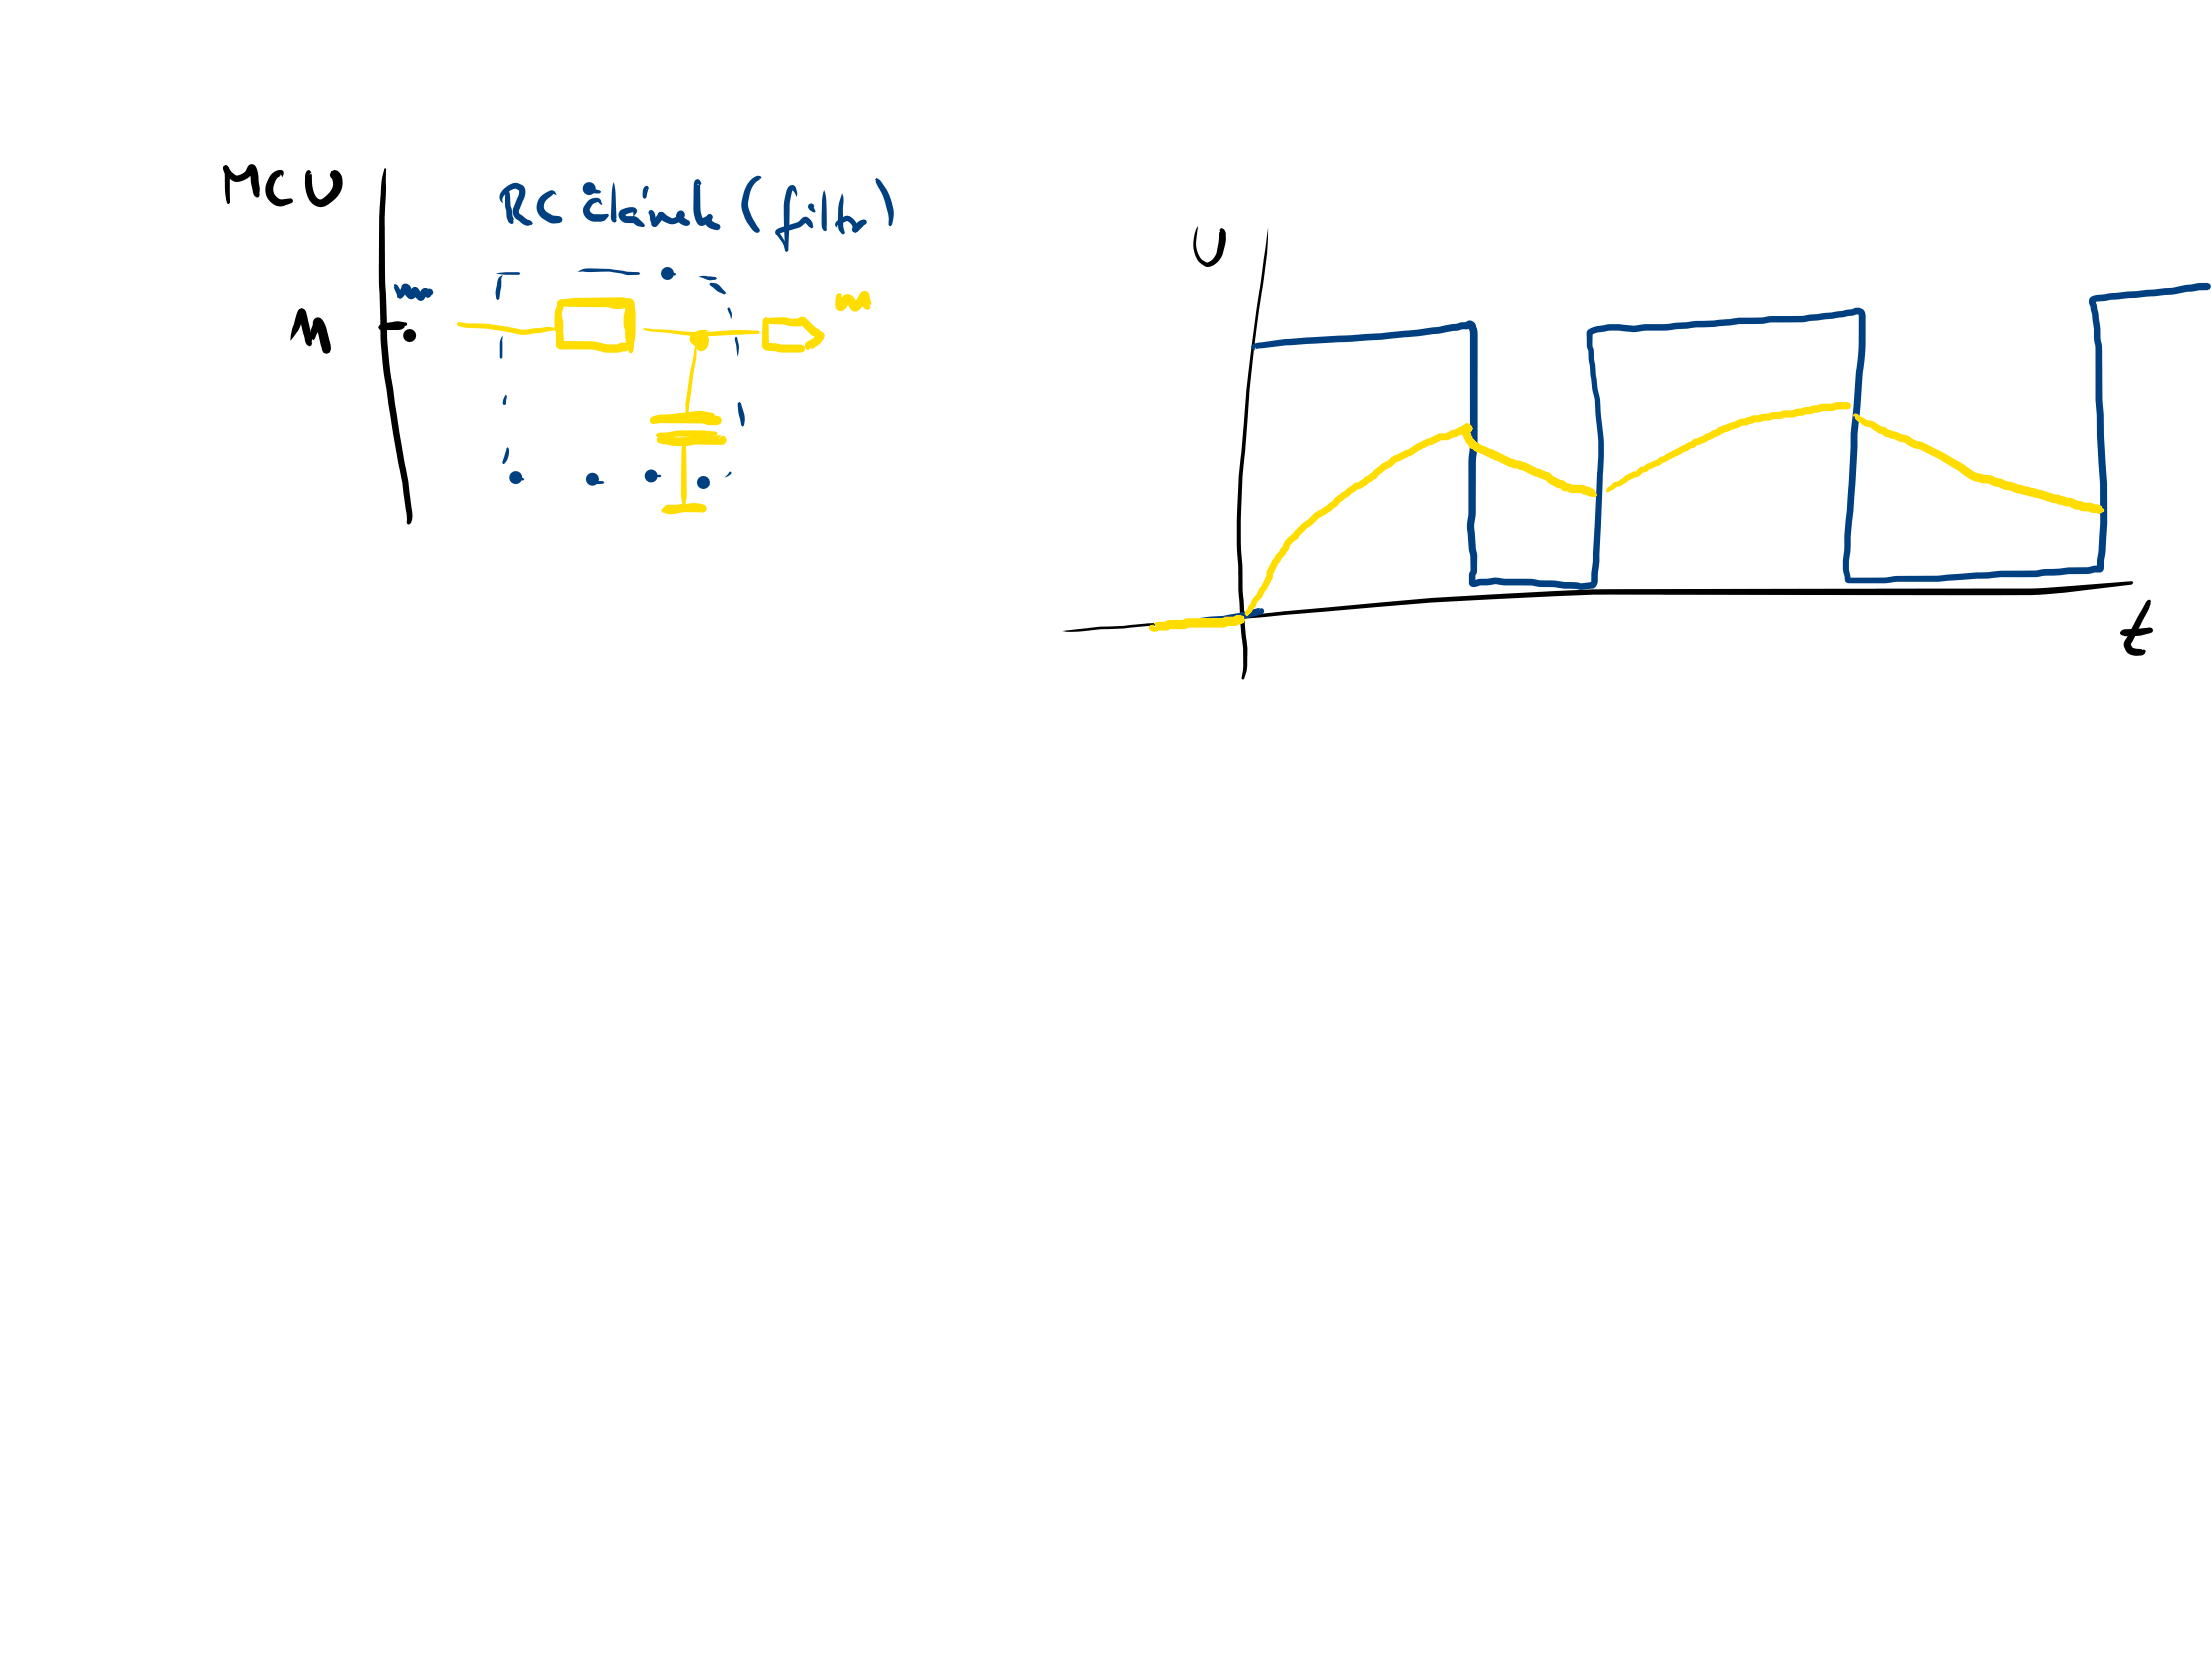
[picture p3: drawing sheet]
<svg xmlns="http://www.w3.org/2000/svg" width="813mm" height="610mm" viewBox="0 0 813 610" stroke-linecap="round" stroke-linejoin="round" font-family="sans-serif">
<g fill="#000">
<path d="M82.3 61l1.1-.2 .6 .7 .2 .7-.1 6.6 .4 5.6-.5 .6-.4-.2a29.1 29.1 0 0 1-1-10.8l-.2-1.6 .2 .2-.6-.9zM82.3 61l.7-.3 .7 .3 .4 .7a5.8 5.8 0 0 0 2.9 2.8 4.8 4.8 0 0 0 3.5-2l.5-1.1a1.76 1.76 0 0 1 1.8-1.1 1.76 1.76 0 0 1 1.5 1.5l.6 2 .6 5.7-.1 2.2-.2 .7-.7 .2a2.9 2.9 0 0 1-1.7-2.9l-1.2-7a1.08 1.08 0 0 0 1.7-.1l-.6 1a6.4 6.4 0 0 1-7 2.9 6.6 6.6 0 0 1-3.7-4.7zM84 61.5a39.9 39.9 0 0 1 .5 10.7v2.3l-.5 .5-.5-.6v-2.2a41 41 0 0 1 .5-10.7zM100.1 63.8l.8-.7a2.21 2.21 0 0 1 3.4 .2l-.5 1.8-.4-.8-.5-.1 .3 .4a5.6 5.6 0 0 0-2.5 6.3l1 1.4 1.2 .9 3.9-.3 .6 .2 .3 .7-.2 .6-3.3 1.3a6.1 6.1 0 0 1-6-9zM112.7 62.9a.75 .75 0 0 1 1.3-.1l.5 .5-.8 .8 .8-.3 .1 .7a11.4 11.4 0 0 0 1.9 8.2l1.4 .6a8.1 8.1 0 0 0 4.5-5.2l-.2-2.3-.7-.7-.3-.9 .6-1.2 1.2-.6 1.3 .5a6.3 6.3 0 0 1 .3 8.5 9.7 9.7 0 0 1-6.7 4.7 5.9 5.9 0 0 1-5.3-5.3 13.4 13.4 0 0 1 .1-7.9zM141.4 61.9l.5 .2-.1 3.8a712.1 712.1 0 0 0 .8 61.8l.9 9.2 1 6a499.5 499.5 0 0 0 5.6 34.2l.4 3.5a39.7 39.7 0 0 1 1.1 9.8l-.2 .7a1.8 1.8 0 0 1-1.1 1.7l-.6-.2-.2-.6-.1-3.5-1.5-11a603.1 603.1 0 0 1-6.5-38.4l-.7-5.2a123.1 123.1 0 0 1-.9-16.6 405.8 405.8 0 0 1 .6-51.5zM109.9 113.7l1-.4 .5 .1 .8 .7 .5 1.1 2 8.7v2.4l-.3 .7-.7 .3-.9-.6-.5-1-2.4-10.2 .8 .6-.8-.5-.4-.9zM139.4 119.6l.8-.2 7-.3-.2 .6 .2 .5-5.7 .5-.8 .4-.8-.3-.3-.8 .3-.7 .8-.5h3.4l2.5-.5a1.44 1.44 0 0 1 1.8 .6 1.44 1.44 0 0 1-.4 1.9l-1.5 .4h-6.3l-.8-.3-.3-.6zM140.3 119l.8-.4 5-.2 .8 .7-.2 .5-.5 .2-5.6-.4-.2 .3-.2-.3zM139.9 119.3l4.5-1a7.8 7.8 0 0 1 4.7 .2 .59 .59 0 0 1 .6 .6 .59 .59 0 0 1-.6 .6l-8.1 1.6-.9-.3-.5-.9zM139.4 119.6l6.8-1.2 .5 .2a1.44 1.44 0 0 1-1.8 1.7l-4.9 .9-.6-.3-.3-.6zM110 113.7l.9-.4 .9 .4 .4 1-.2 .7-.5 .5 .4-.4-.3 .6a17.5 17.5 0 0 1-4.8 9 25 25 0 0 1 1.7-7.9l.9-2.6z"/>
<path d="M115.7 117.1a2.29 2.29 0 0 1 3.5 1.5l.7 1.8 1.7 6.8v1.2l-.4 1.2-1.2 .4-1.2-.4-.5-1.1-1.6-7.3-.8-1.8a1.37 1.37 0 0 0 1.9-.2l.1-.3-.4 1.5-1.8 4.1-.5 .5a4.8 4.8 0 0 1-.2-5.6l.1-1.3zM150.5 122.4l.4-.2 .5 .5-.8 .6-.3-.4z"/>
<circle cx="83" cy="61.8" r=".99"/>
<circle cx="146.2" cy="119.1" r=".7"/>
<circle cx="140.7" cy="120.1" r="1.07"/>
</g>
<circle cx="150.6" cy="123.3" r="2.4" fill="#000"/>
<g fill="#fd0">
<path d="M168.3 118.6l.5-.2 .4 .2 .6 1.1-1.4-.1-.3-.5z"/>
<path d="M168.2 118.7l.7-.3 .5 .2v.9l-.6 .3-.5-.2z"/>
<path d="M168.3 118.6l.5-.2 3.6 .4 6.9 .2 12.6 2.1 6.1-.6a14 14 0 0 1 6-.1l.5 .5-.5 .5-9.6 1.5a12 12 0 0 1-6-.5l-9.2-1.6-5-.2a14.5 14.5 0 0 1-5.7-.8l-.4-.7z"/>
<path d="M205.6 115.5l.5 .1-.3 .5z"/>
<path d="M205.6 115.5l.5 .2-.1 .3-.5-.1z"/>
<path d="M205.5 115.7l.3-.3 .3 .2a10.5 10.5 0 0 1 .6 7.5l.5 2 .7 .3 3.2 .1 8.1 1.1 4.6 .1 3 .6 .5 .5-1 .7-1.9-.1a36.7 36.7 0 0 1-9.2-.6l-6.6-.6a2.4 2.4 0 0 1-3-2.3l-.4-1.8 .4-3z"/>
<path d="M207 110.1a133.6 133.6 0 0 1 22.3-.8l2.7 .8 1 1.5a18.9 18.9 0 0 1 .7 6.8 29.4 29.4 0 0 1-.6 8.1l-.4 2.7-.8 .7-.6-.3-.3-.6 .3-2.6a33.6 33.6 0 0 0 .6-10.5l-.9-4.3-2.5-.6-12.4-.2a35.8 35.8 0 0 1-9.1-.7z"/>
<path d="M236.4 120.9l1-.3 6.8 .5a86.8 86.8 0 0 0 20 .6 62.1 62.1 0 0 1 14.9 0 .59 .59 0 0 1 .1 .6 .59 .59 0 0 1-.5 .4l-14.4 .6a79 79 0 0 1-20.2-1.2l-2.7-.1a8.3 8.3 0 0 1-5-1.1z"/>
<path d="M255.7 127.4l.5-.5-.2 4.5a188.7 188.7 0 0 0-2.9 21l-.5 .5-.5-.5-.1-4 1.6-11.2 1.6-8.5z"/>
<path d="M240.2 153.8l1.6-.7 14.1-2.1 2.6 .1 2.7 .5a1.59 1.59 0 0 1 1.7 1.1l-.3 .7-.7 .3-5.7-.5-8 .8-4.3 .7-3.9-.2z"/>
<path d="M241.1 159.9l.3-.4 .4 .4-.4 .4z"/>
<path d="M241.5 159.4a4.1 4.1 0 0 1 3-.5h.7a28.6 28.6 0 0 1 9.2-.8l4.1 .1 4.6 .4 .5 .2 .2 .5-.2 .5a83.1 83.1 0 0 1-14.2 .6h-.4a17.5 17.5 0 0 1-7.2 .2l-.7-.7z"/>
<path d="M251 163.2l.4-.3 .4 .3a29.1 29.1 0 0 1 .6 9.3l.1 9.8-.6 3.1-.5 .5-.5-.5-.6-3.1 .1-9.8a29.1 29.1 0 0 1 .6-9.3z"/>
<path d="M243.4 187.1l.6-.2 .6 .4h-.3l.5 .8-1.4-.1-.2-.4z"/>
<path d="M243.3 187.2l.7-.4 .5 .2 .2 .9-.7 .4-.6-.2z"/>
<path d="M243.7 186.7l.4-.2a31.5 31.5 0 0 1 11.1-.9l3.2-.1 1 .4 .4 1a1.59 1.59 0 0 1-2.2 1.4l-2.4-.1a36.5 36.5 0 0 0-9.6 .4l-1.3-.1 .1-.3-1-.1-.2-.5z"/>
<path d="M244.4 185.9a5.2 5.2 0 0 1 4-.4l6-.6 2.2 .1 2.5 .6 .7 1.3-.4 1-1 .4-1.1-.4 .5 .3-2.8-.5-9.3 .6a1.2 1.2 0 0 0 1.1-1 1.2 1.2 0 0 0-.8-1.3h1.3a14 14 0 0 1 5.7-.5l1 .3 .3 .8a2.71 2.71 0 0 1-2.7 1.6l-1.7 .2a6.5 6.5 0 0 1-5.5-.1l-.5-1z"/>
<path d="M254.3 122.7a3.8 3.8 0 0 1 5 .5 3.8 3.8 0 0 1 .3 5 2.68 2.68 0 0 1-3.2 .3 2.68 2.68 0 0 1-1.3-2.9 3.8 3.8 0 0 1 5.3-4.1l-2.5 1.6a2.87 2.87 0 0 0 0 3.7h-.2l.3-.5-.6-1.1-.6-.5-.6 .2 .3-.4-.2-.4 .9 .1-.2 .2 .1-.5a.54 .54 0 0 0 .3 .5 .54 .54 0 0 0 .6-.1l-.7 .9v-.7l-.4-.5h1l-.4 .5v.8l-.4-.6 .9 .4 .5-.2a2.1 2.1 0 0 1-2.1 0 2.04 2.04 0 0 1 .9-2.8 2.04 2.04 0 0 1 2.7 1.1 2.58 2.58 0 0 1 .1 3 2.58 2.58 0 0 1-2.7 1.1 2.63 2.63 0 0 1-3-1.6 2.63 2.63 0 0 1 1-3.2 2.7 2.7 0 0 1 3.9-.4 2.7 2.7 0 0 1 .2 3.9 3.4 3.4 0 0 1-3.6 1.1 3.4 3.4 0 0 1-2.4-2.9z"/>
<path d="M280.9 116.9l.7-.3 .7 .4 .1 .9-.4 1.2-.5-.9h-.4l.2 .2-.4-.3-.2-.6z"/>
<path d="M280.8 116.9l.7-.3 .7 .3 .3 .7-.3 .6 .2-.2 .4 8.6-.3-.6 2.6 .1 2.4 .5h7.1l1 .5 .5 1-.5 1-1 .5h-7.1l-4.6-.7a2.45 2.45 0 0 1-2.9-2.3l.3-8.3z"/>
<path d="M281.2 117.9l.4-.4 .4 .4-.4 .4z"/>
<path d="M281.9 117.1l1.8-.4a24.2 24.2 0 0 1 7.9 .4l2.1-.1-.5 .1 1.5-.7 1.5 .4 .5 1.1-.5 1.1-1.2 .6a12.2 12.2 0 0 1-7-.4l-4.3-.1a2.15 2.15 0 0 1-2.5-1.2z"/>
<path d="M294.1 116.8l1.1-.4a11.8 11.8 0 0 1 4.5 3.8l.5 .6-.4-.2 .9 .2 .8 .7a2.09 2.09 0 0 1 .8 2.9 2.28 2.28 0 0 1-3.1-1l.4 .2-1.1-.3-1-.9a11.9 11.9 0 0 1-3.8-4.5z"/>
<path d="M300.1 122.2l1.1-.4 1.3 .3 .6 1.2-.4 1.1-1.1 .5-1.5-.5-.4-1.1z"/>
<path d="M296.3 125.9l2.9-1.7 .9-1.2v.8l-.1-.5 .5-1.1 1.1-.4a2.04 2.04 0 0 1 1.5 1.7 2.04 2.04 0 0 1-.9 2l-1.3 1.2-2.4 1.6-.7-.5-.2 .6-.6 .2a1.86 1.86 0 0 1-1-2z"/>
<path d="M205.7 110.9l.7-.3 .8 .6-.3 .9 .1 1-1.5-1.5v.2z"/>
<path d="M205.5 111l.9-.4 .6 .3 .3 .6-.2 .6 .1-.1a21.9 21.9 0 0 0 0 11.2v3.4l-.3-.8-.8-.4h9a22.4 22.4 0 0 1 7.7 1.1l4.4-.1a3.9 3.9 0 0 1 4 0l.5 1.1-.5 1.1-1.1 .5h-1.3h.3l-2.2 .5-4.9-.1a19.7 19.7 0 0 0-6.9-1.1h-8a2.15 2.15 0 0 1-2.3-.5 2.15 2.15 0 0 1-.4-2.3v-2.6a17.7 17.7 0 0 1 .8-11.6z"/>
<path d="M204.9 111l.5-.2 .5 .2 .2 .4-.3-.1v.6l-1-.3z"/>
<path d="M205.1 110.6l1-.6 1.1-.1 16.1-.2 2.9 .6 1.8-.1 1.9-.6a2.43 2.43 0 0 1 3.4 2.1v2.6l-.6 2.7 .1 2.1 .5 2.1v3.9a1.26 1.26 0 0 1-1 1.3l-.5-.4-.8 .7-.5-.2-.5-1.1 .1-1.1-.3 .3v-3.3l-.5-1.3-.1-2.5 .7-5.6a1.45 1.45 0 0 0 1.4 1.1h-1.2l.3-.1a10.8 10.8 0 0 1-7.2 0l-17.1-.3-.3-.2 .2-.6-.6 .3-.5-.2-.2-.5z"/>
<path d="M239.3 153.5l.9-.3 .7 .1-.6-.1-.1 .4 .3 .2 .7 .1-.1 1.2a1.08 1.08 0 0 1-1.6 .5l-.6-1.1z"/>
<path d="M239.3 153.5a8.7 8.7 0 0 1 5.6-1.2l13-.1 2.9 .6h2.9l1.2 .5 .5 1.2-.5 1.2-1.2 .5h-3.2l-2.6-.6-14.7-.1-2.4 .2 .4-.3-1 .4-.9-.4-.4-.9z"/>
<path d="M241.8 160.8l.8-.3 .4 .3 .6 1.5h-.8l-.2 .6-.8-.4-.4-.8z"/>
<path d="M241.8 160.8l1-.4 1.6-.2a23.9 23.9 0 0 0 7.7 .4h.5a27.6 27.6 0 0 1 8.9-.6h3.9a1.18 1.18 0 0 0-.9 1.3l.4-.8 .9-.4a1.67 1.67 0 0 1 1.3 1.5 1.67 1.67 0 0 1-1.1 1.7l-4.5 .1a34.7 34.7 0 0 0-9.8 .5 24.1 24.1 0 0 1-7.5-.7l-2.4-.7-.4-.8z"/>
<circle cx="281.5" cy="117.6" r=".91"/>
<circle cx="206.3" cy="111.5" r=".91"/>
</g>
<g fill="#004080">
<path d="M183.7 101.7l1.1-.6-.5 1.2v3l-.8 4.5-.5 .5-.5-.5a14.3 14.3 0 0 1 .4-6.6z"/>
<path d="M184.8 123.3l-.1 8.1-.5 .5-.5-.5v-2.2a7.9 7.9 0 0 1 1.1-5.9z"/>
<path d="M185.8 145.2l.6 .3-.4 2.6a.63 .63 0 0 1-.7 .7 .63 .63 0 0 1-.5-.8l.3-1.4z"/>
<path d="M186.2 164.7l.4-.4a4.7 4.7 0 0 1-.3 4.9l-1.2 1.4-.5-.5z"/>
<path d="M189.6 175.5l2.7 .1 .5 .5-.7 .4z"/>
<path d="M217.7 176.1l1.4 .6 2.6 .1 .5 .5-.5 .5h-2.2l-1.1-.6z"/>
<path d="M239.4 174.9l3.3-.5 .5 .5-.5 .5z"/>
<path d="M258.6 177.3l2 .5 .3 .4-.7 .4z"/>
<path d="M268.1 173.5l.4-.3 .4 .7-1.1 1-1.4 .6z"/>
<path d="M271.2 148.2l.6-.6 .6 .6 1.2 4 .2 2.4-.3 1.7-.5 .5-.5-.5-.8-3.6z"/>
<path d="M270.1 124.2l.5-.5 .5 .8a10.4 10.4 0 0 1 .1 6.6z"/>
<path d="M267.4 113.4l.5-.5 .4 .3a4.6 4.6 0 0 1 .5 4.1z"/>
<path d="M260.8 104.4l.5-.5 1.6 .2a4.2 4.2 0 0 1 2.4 1.8l1.5 1.6-.4 .7-2.8-1.3z"/>
<path d="M182.4 100.5l4.6-.5h3.8l.5 .5-.5 .5h-5z"/>
<path d="M212.4 99.9a7.7 7.7 0 0 1 6.2-1.2l5.7 .2 6.4 1 4.2 .1 .5 .5-.5 .5-4 .1-2.2-.6a32.9 32.9 0 0 0-11.5-.5z"/>
<path d="M245.4 100.5l2.1-.3 .7 .1 .4 .5-.5 .5z"/>
<path d="M256.8 101.7l2.5-.3 3.8 .4 .5 .5-.5 .5-2 .2z"/>
<path d="M185.8 70.1l.5-.4 .3 .8h-.6z"/>
<path d="M186.1 69.6l.5 .5-.4 .5-.5-.5z"/>
<path d="M185.7 70l.4-.4 .6 .5a1.49 1.49 0 0 1 .8 1.9l.2 3.6 1.2 5.2-.3 .2 .2 .6-.2 .5a1.41 1.41 0 0 1-1.7-.6l-.6-1.5-.6-4.3z"/>
<path d="M185 69.6a5.7 5.7 0 0 1 5.5-2.3 3.4 3.4 0 0 1 2.3 5.3l-2 4.7v.7l.3 .7 2.3 1.7 2 1 .4 .8-.7 .5a3.4 3.4 0 0 1-3.1-.5l-1-.9a3.9 3.9 0 0 1-2-5.5l1.8-4.8 .1-1-1.2-.7a6.8 6.8 0 0 0-4.9 3.4v2a3.1 3.1 0 0 1 .2-5.1z"/>
<path d="M198.9 72.1l.8-.7a4.7 4.7 0 0 1 3.6-1.4l.7 .5 .6 1.2-1.2-.4-.9 .8a4.1 4.1 0 0 0-2.5 4.3l.8 1.4 2.2 1.3 3.4 .7 .4 .9-.4 .9a5 5 0 0 1-3.3 .5l-1.3-.4-2.3-1.4a5.3 5.3 0 0 1-.6-8.2z"/>
<path d="M216.2 73.8a3.3 3.3 0 0 1 4.6-.3l.6 1.8-.7-.2-.9-.9-1.5 .6-1.5 2 .2 .9 1.3 1 4.9-.1 .4 .1 .2 .5-1.6 1.9-1.5 .4h-2.2a4.2 4.2 0 0 1-4-2.9 4.2 4.2 0 0 1 1.5-4.6z"/>
<path d="M216.6 69.3l1.8 .1 2.1 .6 .5 .5-.5 .5a3.7 3.7 0 0 1-3.9-1.1z"/>
<path d="M225.6 66.9a65.2 65.2 0 0 1 1 13.4l.1 .7a1.01 1.01 0 0 1-1 .6 1.01 1.01 0 0 1-.9-.7l-.2-.9 .2-4.8a26.2 26.2 0 0 1 .8-8.3z"/>
<path d="M227.9 77.5a5.6 5.6 0 0 1 6-.8 2.02 2.02 0 0 1-1.1 2.8l-.2-1.8 .1 .3-3 1.1 .1-.2 .5 .5 3 .1 1.1 .5 2.7 2.8-.2 .5-.8 .1a4.4 4.4 0 0 1-3.1-1.3l-2.7-.1a2.92 2.92 0 0 1-2.4-4.5z"/>
<path d="M237 68.6l.8-.3 .5 .3 .2 .6-.3 .5-.7-.3 .7 .1-.3 1.7a1.7 1.7 0 0 1-.9 1.8l-.5-.2a5.1 5.1 0 0 1 .5-4.2z"/>
<path d="M238.8 77.3a1.77 1.77 0 0 1 2.1 2.1l.9 2.9-.4 .8-.8 .3-1.1-.8-.8-4 .9-.1-.8 .3-.5-.5z"/>
<path d="M242.4 78l.6-.1 .9 .3 .4 .9-.2 .8-2.7 3.3-.8 .2-.8-.3-.3-.8 .3-.8 .8-.4-.7 .3z"/>
<path d="M242.2 78.2l.8-.4 .7 .2 1.5 1.2 1.9 1 2.1-.8 .4-.5v.2a.85 .85 0 0 0 1.4 .3l1.2 1.1 1.2 .6 .3 .8a1.74 1.74 0 0 1-2.7 .8 3.1 3.1 0 0 1-2-4.7 1.64 1.64 0 0 1 2.5 .1 1.64 1.64 0 0 1-.4 2.4 5.3 5.3 0 0 1-7.6 .6l-1-.9 .5 .1-.9-.3-.3-.9z"/>
<path d="M255.5 66.4a1.38 1.38 0 0 1 1.5-.3 1.38 1.38 0 0 1 .8 1.2l-.4 .7-1-.2 .2 .2 .8-.5 .1 9.8 .6 2.2 .6 1.1-.9-.2 2.3-1.1 .1 1.1-.3-.7 .3-.7 .8-.3a1.3 1.3 0 0 1 .6 2.1l-2 1.6a2.33 2.33 0 0 1-2.5 .4 2.33 2.33 0 0 1-1.4-2l-.8-3.8 .1-8.7z"/>
<path d="M260 79.1l.8-.4 .9 .3 .3 .7-.3 .7-.6 .3 .7-.3-.1 .9v-.2l1.7 1a1.68 1.68 0 0 1 1.5 1.3l-.4 .8-1.1 .4a4.2 4.2 0 0 1-4.3-3 3.3 3.3 0 0 1 .9-2.5z"/>
<path d="M276.2 65.9a2.8 2.8 0 0 1 3.5-1l.1 .5-.2 .3-.3-.3 .1 .3a8.6 8.6 0 0 0-3.9 5.9 7.8 7.8 0 0 0 0 5.7l1.2 3.1 2.7 4.2-.3 .7-.7 .3-1.7-1a16.3 16.3 0 0 1-4.2-9.1l.2-1.9a13.2 13.2 0 0 1 3.5-7.7z"/>
<path d="M289.9 68.6a1.5 1.5 0 0 1 1.5-.6 1.5 1.5 0 0 1 1.2 1.1 3.8 3.8 0 0 1 .2 3.2l-.5-1.2-1.1-1.5 .2 .2-.3 1a23.9 23.9 0 0 0-.8 8l-.5 13-.6 .7-.6-.6-.2-4.3a58.8 58.8 0 0 1 .1-14.9l.8-3z"/>
<path d="M285.3 84.6l1.3-.9 6.5-2 1.9-1.6a2.02 2.02 0 0 1 3.1 .9l.5 .7 .4 1.7-.5 .5-1.1-.6-1.6-1.6h.5l-2.6 1.9-7.2 2.2-.1-.5 .3 .4a17.6 17.6 0 0 1 3 5.9l-.1-.2a.62 .62 0 0 1-.3 1 .62 .62 0 0 1-.8-.6 11.6 11.6 0 0 0-3.3-5.7l-.3-.8z"/>
<path d="M297.3 75.1l.9-.4 .8 .3 .4 .8-.2 .6 .6 1.3-.4 .4-1.3-.6-.8-.7-.3-.9z"/>
<path d="M303 69.9a16.1 16.1 0 0 1 .9 6.7l.1 7.7-.2 .5-.5 .2-.6-.4-.5-1-.2-3.4a30.4 30.4 0 0 1 1-10.3z"/>
<path d="M309.6 71.1a8.9 8.9 0 0 1 .3 5.5l.1 6.1 .5 2.6-.1 .7-.5 .2-.6-.4-.9-1.2a13.3 13.3 0 0 1-.3-6.3 16.4 16.4 0 0 1 1.5-7.2z"/>
<path d="M307.5 81.4l2.9-1.9a3.1 3.1 0 0 1 3.9 1.7l.8 1.2 .5 1.9-.4 .9-.8 .3-.9-.3-.3-.9 .2-.6a2.71 2.71 0 0 0-2.2-2.4l-3.4 1.5v.9l-.5-.5a1.28 1.28 0 0 1 .2-1.8z"/>
<path d="M315.4 81.5l2.3-.9 .7 .3 .3 .7-.2 .6-3.3 3-.8 .3-.9-.3-.3-.9 .3-.9z"/>
<path d="M322 65.7l.5 .3-.3 .3z"/>
<path d="M321.9 65.7l.3-.2 .4 .4-.3 .5z"/>
<path d="M322.2 65.5l.4 .1a14.8 14.8 0 0 1 4.4 6.3 14.5 14.5 0 0 1 .9 10.7l-.6 .5-.5-.1a31.6 31.6 0 0 0-4.7-15.6l-.3-1.5z"/>
<circle cx="243" cy="79.1" r="1.25"/>
</g>
<g fill="#004080">
<circle cx="189.6" cy="175.5" r="2.4"/>
<circle cx="217.8" cy="176.1" r="2.4"/>
<circle cx="239.4" cy="174.9" r="2.4"/>
<circle cx="258.6" cy="177.3" r="2.4"/>
<circle cx="245.4" cy="100.5" r="2.4"/>
<circle cx="216.6" cy="69.3" r="2.4"/>
</g>
<path d="M466.2 83.7a126.3 126.3 0 0 1-2.4 24.1l-1.9 13.5a622.5 622.5 0 0 0-4.2 44.9 241.9 241.9 0 0 0-1.6 33l1.1 21.6a136.8 136.8 0 0 0 1.4 17.4 21.8 21.8 0 0 1-1.2 11.2l-.5 .4-.5-.6a35.6 35.6 0 0 0 .2-13.9 91.2 91.2 0 0 1-1-14.4l-.4-4.4v-6a181.8 181.8 0 0 1-.4-22.6 169.7 169.7 0 0 1 1.5-21.8 842.1 842.1 0 0 1 7.9-68.1zM390.6 231.9l2.1-.3a203.6 203.6 0 0 1 21.3-1.7l74.2-6.7a1510.5 1510.5 0 0 1 103.4-6.7l155-.2 36.9-2.7 .5 .2 .2 .4-.6 .6-24.6 3-12.4 .9-137-.2a722.8 722.8 0 0 0-60.6 1.7l-22.8 1.2-112.9 9.5-8.9 .3-8.1 .9-3.5 .1z" fill="#000"/>
<g fill="#004080">
<path d="M429.3 229l.5-.2 .4 .2 1.8-.1-2.2 1.3-.5-.2-.2-.5z"/>
<path d="M429.1 229.2l.7 .3-.6-.3 .6-.4 .5 .2 .2 .8-.7-.3 .7 .3-.7 .5-.5-.3z"/>
<path d="M429.3 229l1.8-.6a150.6 150.6 0 0 1 19-2.2l5.6-1 7.1-1.8 .5 .1-.4 .8 .3-.6 .6-.2 .6 .2 .3 .8a1.87 1.87 0 0 1-2.2 1.6l-5.7 1.4a64.7 64.7 0 0 1-12.3 1.5l-4.4 .6a42.7 42.7 0 0 1-9.9 .8l-.9-.4-.2-.5z"/>
<path d="M460.3 126.9a4.4 4.4 0 0 1 3.4-1.1 272.8 272.8 0 0 1 33.7-2.7l23.7-2 7.8-1 6.6-1.1 1.4-.5 2.2-.1-.4 .1a2.18 2.18 0 0 1 3.4 .2l.5 1-.5 1-.9 .4-1.3-.8h.8l-1.2 .7h-1.9l-1.6 .5-6.8 1.1-7.8 .9-13.6 1.4-13.7 .8a317.2 317.2 0 0 0-30.2 2.3l-2.4 .3-.1-.5v.9l-1-.4a.88 .88 0 0 1-.1-1.4z"/>
<path d="M540.2 118.7l1-.4 .9 .4 .5 1.3a6.6 6.6 0 0 1 .6 3.9v39.1l-.6 6.8-.1 18.8-.6 4.7 .7 8.4a28.2 28.2 0 0 1 .1 9.3l-.4 .4 .1 2.8-.2-.6-.5-.3 .5-.1a9.4 9.4 0 0 1 4.9-.6 13.5 13.5 0 0 1 6.2 .1l10.5 .1a25.4 25.4 0 0 0 8 .5l3.5 .6h4.2l1.9 .4 3.8-.4-.5 .2 .9-7.9 1.6-33.2a88.3 88.3 0 0 0-.7-21.8l-.2-4.2-1-4.4-1.3-10.3-.1-3.4a15.5 15.5 0 0 1-.3-7.4l.9-.7 1.8-.8 5.1-.9h3.7l5.6 .6 1.2-.2a53.3 53.3 0 0 1 11.1-.5l10.4-1.1 6.6-.1 9.2-1.1 9.5-.2a32 32 0 0 1 9.1-.4h4.8l10.7-1.3 7.7-1.2a3.1 3.1 0 0 1 3.3-.2 3.1 3.1 0 0 1 1.5 3 98.7 98.7 0 0 1-1 20.8l-.9 12.1-1 10.1-.1 4.9-.7 13.6-1.7 19.2-.1 5.4-.6 3.7v2.9l.5 2.4v1.4l-.5-.6 13.5-.1a37.7 37.7 0 0 1 10.1-.6l8.9-.1 14.3-1.2 4.9-.1a111.1 111.1 0 0 1 17.1-.6l2.9-.5 5.9-.2 3-.4 6.9-.1 2.6-.5 2.1-.1-.7 .3-.3 .5v-2.4l.5-2.9a228.6 228.6 0 0 0 .1-32.5l-.6-10.6-.1-7.8-.4-5.3-.1-19.3-.4-2.7-.1-4.2-1.3-8a2.59 2.59 0 0 1-.5-2.9 2.59 2.59 0 0 1 2.4-1.5l25.3-2.6a33.1 33.1 0 0 0 8.5-1.3l4.3-.6h3l.9 .4 .4 .9-.4 .9-.9 .4-3.4 .1-9.8 1.6-22.6 1.9-5.6 .9 .3-.7 1.1 4.9 .7 5.5v4l.6 3 .1 19.2 .5 5.3 .1 7.8 1.1 17.5a265 265 0 0 1-.7 26.1l-.4 2.6-.1 2.6a1.61 1.61 0 0 1-1.5 1.5h-1.7l-2.9 .5-6.9 .1-3 .4-5.8 .2-3 .5a348.6 348.6 0 0 0-34.4 1.5l-16.6 .2-4.9 .5h-13.1a1.77 1.77 0 0 1-1.5-2.4l-.6-2.2v-3.7l.5-3.6v-5.5l1.6-19.1 .7-18.7 2.3-24.6a108.7 108.7 0 0 0 .7-18.6l-.1-.3 .2 .1-.9-.2-4.8 1.1-15 1.8-7.3 .1a23.5 23.5 0 0 0-7.5 .5l-8.4 .1-9.4 1-6.5 .2-6.3 .6a59.7 59.7 0 0 1-12.8 .6l-4 .6-5.5-.6h-3l-4.7 .7-2 .7 .2-.5-.1 4.6 .5 1.9 .1 3.1 1.2 10.4 1 4.4 .2 4.3a90 90 0 0 1 .8 22.8l-1.2 32.6-.6 4.5a6.9 6.9 0 0 1-.6 4.3l-1.2 1-4.2 .5-10.4-1.1h-4.8l-3.6-.6h-9.8a10.6 10.6 0 0 0-5.9 0 8.2 8.2 0 0 0-4.6 .6h-.7a1.67 1.67 0 0 1-1.6-2.2v-2.5l.6-1.2-.1-5.2-.5-2.6-.5-6.2a16.4 16.4 0 0 1 .3-7.2v-18.9l.6-6.7v-39.1l-.1-2-.5-1.8z"/>
</g>
<path d="M440.4 83.1a20 20 0 0 0-.1 9.8 4.5 4.5 0 0 0 3.8 3.5l.2-.1a5.6 5.6 0 0 0 2.9-3.4l1.3-8.8a1.66 1.66 0 0 1 2.1 1.5 14.6 14.6 0 0 1-2.1 9.6 4.8 4.8 0 0 1-5.5 2.7 9.2 9.2 0 0 1-4.1-10.6l.8-3zM779.5 232.2l.8-.6 .7 .3 .2 1.1-.9 .5-.6-.3zM779.9 231.8l1-.6 9.6-.6 .7 .3 .3 .7-.2 .7-.6 .3a21.9 21.9 0 0 1-10.1 1l.2-.2-.5 .1-.6-.3-.3-.6zM779.7 232l.6-.3 .8 .6-.3-.2 .7 1-.3 .4-1.3-.2-.4-.5zM789.6 220.9l.5-.5 .5 .5-.5 .5zM789.7 220.9l.4-.4 .5 .3-.4 .9zM789.3 220.8l.8-.4 .6 .5-.1 .5a15.3 15.3 0 0 1-2.8 6.4l-4.5 9.1 .8 1.2 4.5 .8a1.55 1.55 0 0 1-1.3 1.9 7.3 7.3 0 0 1-4.3-.3 3.9 3.9 0 0 1-1.1-6.3z" fill="#000"/>
<g fill="#004080">
<path d="M144.9 104.6l.3-.1 .4 .4-.1 .3v-.2l-.3 .3z"/>
<path d="M144.8 104.9l.4-.4 .9 .3 1.8 3.2 .2 .7-.3 .7-.8 .3-.8-.4-1.4-3.8 .4-.2z"/>
<path d="M148.2 104.4a2.41 2.41 0 0 1 3.1 2.9l-.1-.2 .6 .6-1-.2 .3-.4a1.56 1.56 0 0 1 1.3-1.7 1.56 1.56 0 0 1 1.8 1.2l1.2 1.7a1.01 1.01 0 0 0-1.5 .1l.7-1.4a2.05 2.05 0 0 1 2.3-1.1 2.05 2.05 0 0 1 1.6 2l-.4-.7 .4 .9-.4 .9-.9 .4-.9-.4-.4-1 .3 .4 .7-.3-.7 1.5a1.77 1.77 0 0 1-1.7 1 1.77 1.77 0 0 1-1.6-1.2l-1.1-1.7a1.17 1.17 0 0 0 1.9-.7 2.46 2.46 0 0 1-1.8 2.7 2.46 2.46 0 0 1-2.9-1.4l-.3-1.6a1.1 1.1 0 0 0 1.3-1l-.4 1.3a4.1 4.1 0 0 1-2.6 2.7l-.7-.3-.3-.7 .3-.8 .7-.3-.7 .2z"/>
<path d="M156.7 106.6l.9-.5 .8 .1 .5 .3 .4 .9-.3 .9-.9 .3-.8-.3 .8 .2 .6-.3-.9 1.1-.6 .1-.9-.4-.4-.9 .3-.9 .8-.4-.8 .5z"/>
</g>
<g fill="#fd0">
<path d="M307.9 107.9l.9-.1 .8 .5-.3 .5 .3 .5 .1 2.7-.4-.5h-.8l1.1-2.2a2.76 2.76 0 0 1 2.7-1.1 2.76 2.76 0 0 1 2.1 2l.8 1.5-.8-.4-.7 .2 1.8-2.4a2.37 2.37 0 0 1 3.5-1.7l.5 1.1-.5 1.2-1.2 .5 1-.5-1.5 2.6a3.3 3.3 0 0 1-3.6 2.1 4.8 4.8 0 0 1-2.3-3.1l-.1-.1 .6-.1 .5-.5-.6 1.2a2.75 2.75 0 0 1-4.1 2l-.5-1-.1-1.2a4.8 4.8 0 0 1 .8-3.7z"/>
<path d="M316.7 107.4l1.1-.5 .9 .2a3.5 3.5 0 0 1 1.1 2.8l.5 1.6-.1 .5-.5 .1 .3 .7-.3 .8a2 2 0 0 1-2.6-1.1l-.8-2.9v-.6l.7 .9-.6-.6-.2-.8z"/>
<path d="M422.7 229.9l1.5-.4v.7l.4 .3a.8 .8 0 0 0-.5-1.3l1.1-.6 3.5-.2-.5 .2 1.6-.7 5.3-.1-.4 .1 .8-.5 1.1-.2h13.1l-.6 .2 1.3-.8h3.5l-.6 .2 1.3-.8a2.4 2.4 0 0 1 3.1 1.7l-.5 1.2-1.2 .5h-1l.7-.2-1.4 .8h-3.5l.7-.2-1.4 .8h-13.4l.4-.2-1.7 .8h-5.3l.3-.2-1.6 .7h-2.9l.2-.2a2.28 2.28 0 0 1-3.8-1.1z"/>
<path d="M478.2 192.9l2.7-2.1a13 13 0 0 1 5.2-4l3.7-2.6 .9-1.3 7-5.3 1.6-.4 2.8-2.1 .9-.3-.2 .1 1.1-1 .9-.3-.5 .3 .7-1 2.8-2.4 2.4-1.1-.2 .1 2.1-1.9 5.8-2.6 2.8-1.9 3.7-1.9 1.5-.2-.3 .1 3.2-1.7 3.1-.2-.3 .1 2.4-1.3 .9 .4 .4 .9-.4 .9-.9 .8-1.7 .7-2.8 .1 .3-.2-3.2 1.8-1.3 .2 .3-.2-3.9 2 .4-.2-3 2.1-5.9 2.6-1.8 1.7-2.3 1 .3-.1-2.7 2.2-.8 1.1-1 .3 .4-.1-1.1 1-1.1 .3 .3-.1-2.9 2.2-1.4 .4-6.7 5-1.1 1.4-3.7 2.7a11.8 11.8 0 0 0-4.9 3.7l-2.1 1.4-3.1 3.1 .1-.3-.5 1.2-2.6 2.2-.7 1.6-1.1 1.3 .1-.3-.3 1-1.6 1.7 .1-.3-.3 1-1 1.1 .1-.3-1.9 3.9 .1-.3-.2 1.9-.5 .7v-.2l-1.5 3.3-1 1.1 .1-.2-.9 2.1-1.7 1.9-.7 1.7-1.1 .9-.4 1.1-1.7 1.6a1.12 1.12 0 0 1-.6-1.8l2.1-3-.2 .3 .8-2 1.6-1.8v.2l.8-2.1 1.1-1.2-.1 .3 1.8-3.9-.1 .3 .1-1.9 1.9-3.9 1.1-1.2-.2 .3 .5-1.2 1.5-1.5-.2 .3 .3-.9 1.1-1.2-.2 .3 .1-.2a7.3 7.3 0 0 1 3.8-4.5l-.2 .4 .4-1.1z"/>
<path d="M533.1 158.4l1.8-.4-.4 .1 2.2-1.3 1.2-.1-.7 .4-.4 .6a1.93 1.93 0 0 1 2.6-1.6l1.6 .4 .4 1-.4 1-1 .4-1.5-.1 .7-.3 .3-.6a1.74 1.74 0 0 1-2.2 1.5l.4-.1-2.4 1.3a2.07 2.07 0 0 1-2.6-1.3z"/>
<path d="M538.4 156.5l1.2-.5 1.4 .5 .4 1-.4 1a1.83 1.83 0 0 1-3.1-1z"/>
<path d="M538.4 155.9l1-.5a1.92 1.92 0 0 1 1 3.1l-1 .4a1.89 1.89 0 0 1-1-3z"/>
<path d="M538.4 155.9l1-.5a1.9 1.9 0 0 1 1 3.1l-1 .4a1.93 1.93 0 0 1-1-3z"/>
<path d="M537.8 156.5a1.9 1.9 0 0 1 3 1 1.9 1.9 0 0 1-3 1l-.5-1z"/>
<path d="M537.8 156.5a1.93 1.93 0 0 1 2.3 .3 1.93 1.93 0 0 1 .3 2.3l-1 .4a2.09 2.09 0 0 1-1.6-3z"/>
<path d="M537.8 157.1a1.89 1.89 0 0 1 3 1 1.89 1.89 0 0 1-3 1l-.5-1z"/>
<path d="M537.8 157.1l1-.5 1 .5 .4 1v.9l-.1-.5 .7 1.4-.4 1-1 .4-1-.4a2.87 2.87 0 0 1-1.1-2.8z"/>
<path d="M538.4 158.9l1-.5 1 .5 .4 1.3-.1-.4 .7 1.5-.1-.4 1 1.2 .3 1-.3-.7-.7-.4 1.5 .8-.4-.2a1.72 1.72 0 0 1 1.7 1.7l-.3-.7-.7-.4 2.5 .8 2 1.2-.5-.2a1.87 1.87 0 0 1 2.5 1.7l-.4-.7-.8-.4h.6a1.73 1.73 0 0 1 1.8 1.7l-.4-.7-.8-.4 1.4 .2 4.4 2.4-.5-.2 1.3 .1 1 .7-.5-.2 1.9 .1 1 .7-.5-.2 1.5 .2 4.4 2.3-.2-.1 1.1 .1 1 .7-.5-.2 2.6 .8 2.1 1.8-.5-.2 2.9 1.3-.6-.1 1.7 .2 1.3 1.2-.6-.2 1.3 .1 1.3 .5h3.9l1.3 .7-.6-.1 1.5 .1 1.9 1.1 .9 1.8-.3 .7-.6 .2-2.1-.4-1.1-.6 .5 .1-1.2-.1-1.1-.6 .5 .1h-3.6l-3-.7-1.7-1.3 .5 .2-1.4-.2-.9-.6 .4 .2-2.3-.9-1.7-1.7 .4 .2-2.5-.8-.9-.5 .3 .1-1.3-.2-4.4-2.4 .5 .2-1.2-.1-1.1-.7 .5 .2-1.8-.1-1.1-.7 .5 .2-1.4-.2-4.5-2.4 .5 .2h-.6a1.73 1.73 0 0 1-1.8-1.7l.4 .7 .8 .4h-.6a1.73 1.73 0 0 1-1.8-1.7 1.23 1.23 0 0 0 1.2 1.1l-1.4-.2-2.1-1.2 .5 .2-1.9-.6a1.72 1.72 0 0 1-1.7-1.7l.4 .7 .7 .4-1.6-.8 .4 .2a1.72 1.72 0 0 1-1.7-1.7l.2 .4-1.1-1.2-.8-1.7-.1-.9z"/>
<path d="M590.8 179.3l1.7-1.2a2.79 2.79 0 0 1 2.3-1.2l2.8-2.2 2.5-1.3 1.2-.2 1.7-1.5 1.3-.3 1.2-1 3.7-1.4h-.2l1.1-1 6.9-3.3-.2 .1 1.4-.9 1.2-.4-.2 .1 1.4-1 1.2-.3-.2 .1 1.1-1 2.8-1 7.6-4 1.1-.1 5.5-2.4h1.7l3-1.3 5.5-.6 1.6-.6h2.6l2-.6h2.8l1.4-.6 4.8-.7 1.2-.5 1.6-.1 2-.5 3.4-.1 2-.5h3.9l.9 .3 .4 1-.4 .9-.9 .4-3.8 .1-1.7 .5-3.7 .1-1.7 .5h-1.5l-1.4 .6-4.6 .6-1.5 .6h-3.1l-1.7 .6h-2.7l-1.5 .6h-1.9l-1.7 .6-1.7-.1-2.9 1.2-1.7 .1-5.3 2.3h-.9l-9.1 4.6-1.3 .2 .2-.1-1.3 1.1-9.2 4.3 .3-.1-1.5 1-1.2 .3 .3-.1-1.3 1.1-3.8 1.4 .3-.1-1.4 1.1-1.1 .1-1.6 1.5-1.5 .4-2.5 1.1-2.8 2.1-1.3 .2-2.5 1.7-1.5 .4z"/>
<path d="M681.5 152.1l.4-.2 .7 .1 3.5 2.3 2.6 .6 3.1 1.9 1.3 .2 1.2 1.1-.2-.2 1 .2 .9 .5 1.1 .1 2 .9a6.7 6.7 0 0 1 4.2 1.8l1.3 .6 2.2 .5 7.6 3.8 7.4 4.2 2 1.6a9.5 9.5 0 0 0 5.2 2.3 10.3 10.3 0 0 1 5.5 1.3l7.4 2.4 8.7 2 4.7 1.6h-.3h1.6l1.4 .7-.3-.1 2.4 .6h-.3l1.8 .1 2.4 1.2-.3-.1 1.6 .1 1.1 .6-.3-.1h2.6l1.3 .8-.6-.2h1.9l1.4 .7 .1 .7 .6 .2 .2 .6-.2 .6-1.7 .9-1.1-.5-1.8-.1-1.1-.7 .6 .2-2.9-.1-1.3-.7 .6 .2-2.2-.2-1.9-1.1 .3 .1-1.6-.1-2.6-.7-.9-.5 .3 .1-1.6-.1-4.9-1.7-12.8-3.2-5.8-2.2-3-.3a12 12 0 0 1-6.1-2.8l-1.8-1.5-7-4.2-7.5-3.8-1.9-.4-2-1a5.1 5.1 0 0 0-3.6-1.5l-1.8-.9-3.3-.8-1.3-1.1 .2 .1-1.4-.4-3-2.1a7.9 7.9 0 0 1-4.7-2.3l-1-1.1 .2-.6-.4 .3a.72 .72 0 0 1-.1-1.2z"/>
</g>
</svg>
